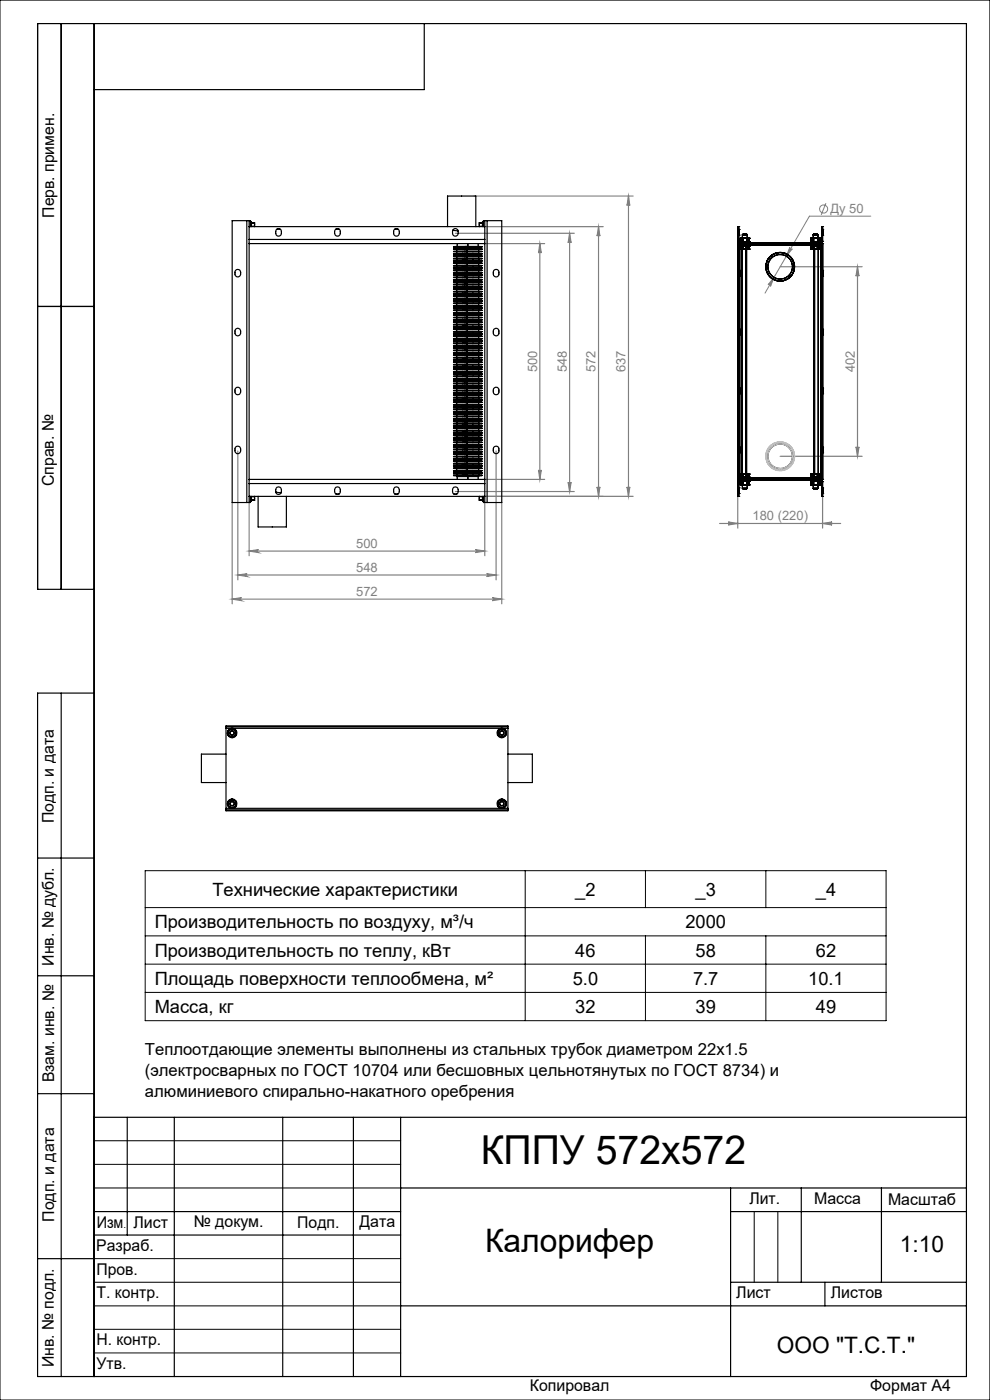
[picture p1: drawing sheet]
<svg xmlns="http://www.w3.org/2000/svg" width="210mm" height="297mm" viewBox="0 0 210 297" stroke-linecap="round" stroke-linejoin="round" font-family="sans-serif">
<defs><g id="words">
<text font-size="8.5" x="102" y="247">КППУ 572х572</text>
<text font-size="6.9" x="102.9" y="265.6">Калорифер</text>
<g font-size="4.8">
<text x="190.9" y="265.6">1:10</text>
<text x="164.8" y="287">ООО &quot;Т.С.Т.&quot;</text>
</g>
<g font-size="3.9">
<text x="45.1" y="190.1">Технические характеристики</text>
<text x="122" y="190">_2</text>
<text x="147.5" y="190">_3</text>
<text x="173.1" y="190">_4</text>
<text x="32.8" y="196.9">Производительность по воздуху, м³/ч</text>
<text x="145.4" y="196.9">2000</text>
<text x="32.8" y="202.9">Производительность по теплу, кВт</text>
<text x="122" y="202.9">46</text>
<text x="147.5" y="202.9">58</text>
<text x="173.1" y="202.9">62</text>
<text x="32.8" y="208.9">Площадь поверхности теплообмена, м²</text>
<text x="121.5" y="208.9">5.0</text>
<text x="147" y="208.9">7.7</text>
<text x="171.4" y="208.9">10.1</text>
<text x="32.8" y="214.9">Масса, кг</text>
<text x="122" y="214.9">32</text>
<text x="147.5" y="214.9">39</text>
<text x="173.1" y="214.9">49</text>
</g>
<g font-size="3.5">
<text x="30.7" y="223.8">Теплоотдающие элементы выполнены из стальных трубок диаметром 22х1.5</text>
<text x="30.7" y="228.3">(электросварных по ГОСТ 10704 или бесшовных цельнотянутых по ГОСТ 8734) и</text>
<text x="30.7" y="232.8">алюминиевого спирально-накатного оребрения</text>
</g>
<g font-size="3.4">
<text x="11.5" y="46.2" transform="rotate(-90 11.5 46.2)">Перв. примен.</text>
<text x="11.4" y="103.2" transform="rotate(-90 11.4 103.2)">Справ. №</text>
<text x="11.4" y="174.7" transform="rotate(-90 11.4 174.7)">Подп. и дата</text>
<text x="11.5" y="204.9" transform="rotate(-90 11.5 204.9)">Инв. № дубл.</text>
<text x="11.5" y="229.6" transform="rotate(-90 11.5 229.6)">Взам. инв. №</text>
<text x="159" y="255.5">Лит.</text>
<text x="172.7" y="255.5">Масса</text>
<text x="188.4" y="255.6">Масштаб</text>
<text x="11.5" y="259.2" transform="rotate(-90 11.5 259.2)">Подп. и дата</text>
<text x="20.5" y="260.4">Изм</text>
<text x="28.3" y="260.4">Лист</text>
<text x="41.1" y="260.4">№ докум.</text>
<text x="63.1" y="260.4">Подп.</text>
<text x="76.2" y="260.4">Дата</text>
<text x="20.4" y="265.4">Разраб.</text>
<text x="20.5" y="275.4">Т. контр.</text>
<text x="20.5" y="270.4">Пров.</text>
<text x="156.2" y="275.4">Лист</text>
<text x="176.2" y="275.4">Листов</text>
<text x="20.5" y="285.4">Н. контр.</text>
<text x="11.4" y="290" transform="rotate(-90 11.4 290)">Инв. № подл.</text>
<text x="20.5" y="290.4">Утв.</text>
<text x="112.4" y="295">Копировал</text>
<text x="184.6" y="295">Формат А4</text>
</g>
<g font-size="2.7" fill="#808080">
<text x="176.1" y="45.2">Ду 50</text>
<text x="113.9" y="79" transform="rotate(-90 113.9 79)">500</text>
<text x="120.2" y="79" transform="rotate(-90 120.2 79)">548</text>
<text x="126.4" y="79" transform="rotate(-90 126.4 79)">572</text>
<text x="132.7" y="79" transform="rotate(-90 132.7 79)">637</text>
<text x="181.3" y="79" transform="rotate(-90 181.3 79)">402</text>
<text x="159.6" y="110.4">180 (220)</text>
<text x="75.6" y="116.3">500</text>
<text x="75.6" y="121.4">548</text>
<text x="75.6" y="126.5">572</text>
</g>
<text font-size="2.1" x="26.2" y="260.4">.</text>
</g></defs>
<g fill="none" stroke="#808080" stroke-width=".21">
<path d="M164.2 58.8l-.8 1.9a.31 .31 0 0 0-.1-.4 .31 .31 0 0 0-.4 .1zM167.5 52.5a.31 .31 0 0 0 .1 .4 .31 .31 0 0 0 .5-.1l-1.3 1.6zM175.2 43.1l-1 2.5M184.7 45.9h-13l-9.4 16.3"/>
<circle cx="174.7" cy="44.3" r=".86"/>
</g>
<g fill="none" stroke="#808080" stroke-width=".25">
<path d="M96.6 49.5h25.2M100.5 41.6h33.8M102.8 51.7h12.7M102.8 48.1h25.2M114.5 51.7l.3 2a.3 .3 0 0 0-.3-.3 .3 .3 0 0 0-.3 .3zM114.5 51.7v50M120.8 49.5v54.8M120.8 49.5l.3 2a.32 .32 0 0 0-.3-.3 .32 .32 0 0 0-.3 .3zM127 48.1v57.2M127 48.1l.2 2a.3 .3 0 0 0-.3-.3 .3 .3 0 0 0-.3 .3zM133.3 41.6l.3 2a.3 .3 0 0 0-.3-.3 .3 .3 0 0 0-.3 .3zM133.3 41.6v63.7"/>
<path d="M165.5 56.6h17.4M181.9 56.6l.3 2a.32 .32 0 0 0-.3-.3 .32 .32 0 0 0-.3 .3zM181.9 56.6v40.2M50.4 95.7v27.3M105.2 95.7v27.3M114.2 99.7a.3 .3 0 0 0 .3 .3 .3 .3 0 0 0 .3-.3l-.3 2zM165.5 96.8h17.4M181.6 94.8a.32 .32 0 0 0 .3 .3 .32 .32 0 0 0 .3-.3l-.3 2zM49.2 106.6v21.5M52.8 116.9l2-.3a.32 .32 0 0 0-.3 .3 .32 .32 0 0 0 .3 .3zM52.8 106.6v11.3M52.8 116.9h50"/>
<path d="M96.6 104.3h25.2M100.8 116.6l2 .3-2 .3a.32 .32 0 0 0 .3-.3 .32 .32 0 0 0-.3-.3zM102.8 106.6v11.3M102.8 101.7h12.7M102.8 105.3h31.5M106.4 106.6v21.5M120.5 102.3a.32 .32 0 0 0 .3 .3 .32 .32 0 0 0 .3-.3l-.3 2zM126.6 103.3a.3 .3 0 0 0 .3 .3 .3 .3 0 0 0 .3-.3l-.2 2zM133 103.3a.3 .3 0 0 0 .3 .3 .3 .3 0 0 0 .3-.3l-.3 2zM152.6 111.1h25.7M154.5 110.7l2 .4-2 .3a.32 .32 0 0 0 .3-.3 .32 .32 0 0 0-.3-.4zM156.5 105.3v6.7"/>
<path d="M174.5 111.1l2-.4a.32 .32 0 0 0-.3 .4 .32 .32 0 0 0 .3 .3zM174.5 105.3v6.7M49.2 127.1l2-.3a.32 .32 0 0 0-.3 .3 .32 .32 0 0 0 .3 .3zM49.2 127.1h57.2M50.4 122h54.8M50.4 122l2-.3a.3 .3 0 0 0-.3 .3 .3 .3 0 0 0 .3 .3zM103.2 121.7l2 .3-2 .3a.3 .3 0 0 0 .3-.3 .3 .3 0 0 0-.3-.3zM104.4 126.8l2 .3-2 .3a.32 .32 0 0 0 .3-.3 .32 .32 0 0 0-.3-.3z"/>
</g>
<g fill="none" stroke="#000" stroke-width=".21">
<path d="M0 0h210v297h-210zM30.8 184.7h157.2v31.8h-157.2zM30.8 198.5h157.2M30.8 192.5h157.2M111.4 184.7v31.8M136.9 184.7v7.8M136.9 198.5v18M162.5 184.7v7.8M162.5 198.5v18M30.8 204.5h157.2M30.8 210.5h157.2M20 242h65"/>
<path d="M20 247h65M20 252h65M160 257v15M165 257v15M20 267h65M20 272h65M20 277h65M20 282h65M20 287h65"/>
</g>
<g fill="none" stroke="#000" stroke-width=".25">
<path d="M13 5v120M20 5v287M90 5v14h-70M8 65h12M20 125h-12v-120h197v287h-197v-145h12M13 147v145M8 182h12M8 207h12M8 232h12M20 237h185M27 237v25M37 237v55"/>
<path d="M60 237v55M75 237v55M85 237v55M20 257h65M85 252h120M155 252v40M155 257h50M170 252v20M187 252v20M8 267h12M20 262h65M85 277h120"/>
<path d="M155 272h50M175 272v5"/>
</g>
<g fill="#808080">
<path d="M164.2 58.8l-1.3 1.6a.31 .31 0 0 1 .4-.1 .31 .31 0 0 1 .1 .4zM167.5 52.5l-.7 1.9 1.3-1.6a.31 .31 0 0 1-.5 .1 .31 .31 0 0 1-.1-.4z"/>
<path d="M154.5 110.7l2 .4-2 .3a.32 .32 0 0 0 .3-.3 .32 .32 0 0 0-.3-.4zM174.5 111.1l2-.4a.32 .32 0 0 0-.3 .4 .32 .32 0 0 0 .3 .3z"/>
<path d="M52.8 116.9l2-.3a.32 .32 0 0 0-.3 .3 .32 .32 0 0 0 .3 .3zM100.8 116.6l2 .3-2 .3a.32 .32 0 0 0 .3-.3 .32 .32 0 0 0-.3-.3zM49.2 127.1l2-.3a.32 .32 0 0 0-.3 .3 .32 .32 0 0 0 .3 .3zM104.4 126.8l2 .3-2 .3a.32 .32 0 0 0 .3-.3 .32 .32 0 0 0-.3-.3z"/>
<path d="M50.4 122l2-.3a.3 .3 0 0 0-.3 .3 .3 .3 0 0 0 .3 .3zM103.2 121.7l2 .3-2 .3a.3 .3 0 0 0 .3-.3 .3 .3 0 0 0-.3-.3z"/>
<path d="M181.9 56.6l.3 2a.32 .32 0 0 0-.3-.3 .32 .32 0 0 0-.3 .3zM181.6 94.8a.32 .32 0 0 0 .3 .3 .32 .32 0 0 0 .3-.3l-.3 2z"/>
<path d="M114.2 99.7a.3 .3 0 0 0 .3 .3 .3 .3 0 0 0 .3-.3l-.3 2zM114.5 51.7l.3 2a.3 .3 0 0 0-.3-.3 .3 .3 0 0 0-.3 .3zM133 103.3a.3 .3 0 0 0 .3 .3 .3 .3 0 0 0 .3-.3l-.3 2zM133.3 41.6l.3 2a.3 .3 0 0 0-.3-.3 .3 .3 0 0 0-.3 .3z"/>
<path d="M127 48.1l.2 2a.3 .3 0 0 0-.3-.3 .3 .3 0 0 0-.3 .3zM126.6 103.3a.3 .3 0 0 0 .3 .3 .3 .3 0 0 0 .3-.3l-.2 2zM120.8 49.5l.3 2a.32 .32 0 0 0-.3-.3 .32 .32 0 0 0-.3 .3zM120.5 102.3a.32 .32 0 0 0 .3 .3 .32 .32 0 0 0 .3-.3l-.3 2z"/>
</g>
<g fill="none" stroke="#000" stroke-width=".25">
<path d="M50.1 57.2a.75 .75 0 0 1 1 .7 .75 .75 0 0 1-1 .8 1.02 1.02 0 0 1 0-1.5zM52.4 46.8h.4M52.4 46.8v59.8M52.4 46.8h-3.2v59.8h3.2M52.8 50.8v51.8M52.8 50.8h50M52.8 46.8v4M52.8 48.1h50M52.8 51.7h50M52.8 46.8h.3v1.3M53.1 47.1h.2v1M53.3 48h.7"/>
<path d="M53.3 47.3h.7M53.3 47.2h.7M54 47.2h.1M54 47.2v.1M54 47.3v.7M54 47.2v.8M58.7 48.7a.59 .59 0 0 1 .6-.2 .59 .59 0 0 1 .4 .6 .69 .69 0 0 1-.1 .8 .69 .69 0 0 1-.8 .1 1.04 1.04 0 0 1-.1-1.3zM58.8 48.6h.6M71.2 48.7a.58 .58 0 0 1 .6-.2 .58 .58 0 0 1 .4 .6 .68 .68 0 0 1-.1 .8 .68 .68 0 0 1-.8 .1 .98 .98 0 0 1-.1-1.3zM71.3 48.6h.6M83.7 48.7a.59 .59 0 0 1 .6-.2 .59 .59 0 0 1 .4 .6 .69 .69 0 0 1-.1 .8 .69 .69 0 0 1-.8 .1 1.04 1.04 0 0 1-.1-1.3zM83.7 48.6h.7"/>
<path d="M94.9 48.1v-6.5h6v6.5M96.1 48.8l1.1 .2M96.2 48.7a.59 .59 0 0 1 .6-.2 .59 .59 0 0 1 .4 .6 .69 .69 0 0 1-.1 .8 .69 .69 0 0 1-.8 .1 1.04 1.04 0 0 1-.1-1.3zM96.2 54.4h2.2M96.2 54.3h2.2M96.2 59.3h2.2M96.2 59.4h1.9M96.2 54.9h2.2M96.2 52.3h2.2M96.2 52.4h1.9M96.2 52.9h2.2M96.2 52.8h2.2"/>
<path d="M96.2 53.4h2.2M96.2 55.4h2.2M96.2 57.4h1.9M96.2 58.9h2.2M96.2 59.9h2.2M96.2 59.8h2.2M96.2 57.8h2.2M96.2 55.3h2.2M96.2 55.9h1.9M96.2 55.8h2.2M96.2 56.4h2.2M96.2 56.3h2.2"/>
<path d="M96.2 56.8h2.2M96.2 57.3h2.2M96.2 57.9h1.9M96.2 58.4h2.2M96.2 58.3h2.2M96.2 53.9h1.9M96.2 53.8h2.2M96.2 54.8h2.2M96.2 52.3v.1M96.2 52.8v.1M96.2 53.3v.1M96.2 53.8v.1"/>
<path d="M96.2 54.3v.1M96.2 54.8v.1M96.2 55.3v.1M96.2 55.8v.1M96.2 56.3v.1M96.2 56.8v.1M96.2 57.3v.1M96.2 57.8v.1M96.2 58.3v.1M96.2 58.8v.1M96.2 59.3v.1M96.2 59.8v.1"/>
<path d="M96.2 54.9h.7M96.2 52.9h.7M96.2 54.4h.7M96.2 55.4h.7M96.2 57.4h.7M96.2 59.4h.7M96.2 59.9h.7M96.2 53.4h.7M96.2 55.3h.7M96.2 55.9h.7M96.2 58.4h.7M96.2 58.3h.7"/>
<path d="M96.2 52.4h.7M96.2 53.9h.7M96.2 58.9h.7M96.2 57.9h.7M96.2 56.4h.7M96.2 56.9h.7M96.9 59.3h2.2M96.9 54.9h2.2M96.9 52.9h2.2M96.9 52.8h2.2M96.9 54.4h2.2M96.9 54.3h2.2"/>
<path d="M96.9 55.4h2.2M96.9 57.4h1.2M96.9 59.4h1.2M96.9 59.9h2.2M96.9 59.8h2.2M96.9 53.4h2.2M96.9 57.8h2.2M96.9 55.3h2.2M96.9 55.9h1.2M96.9 55.8h2.2M96.9 56.8h2.2M96.9 57.3h2.2"/>
<path d="M96.9 58.4h2.2M96.9 58.3h2.2M96.9 52.4h1.2M96.9 53.3h2.2M96.9 53.9h1.2M96.9 54.8h2.2M96.9 58.9h2.2M96.9 57.9h1.2M96.9 56.4h2.2M96.9 56.3h2.2M96.9 56.9h2.2M96.9 58.8h2.2"/>
<path d="M96.9 53.8h2.2M96.9 59.3h-.7M96.9 52.8h-.7M96.9 54.3h-.7M96.9 59.8h-.7M96.9 57.8h-.7M96.9 55.8h-.7M96.9 56.8h-.7M96.9 57.3h-.7M96.9 53.3h-.7M96.9 54.8h-.7M96.9 56.3h-.7"/>
<path d="M96.9 58.8h-.7M96.9 53.8h-.7M96.9 52.4v.4M96.9 52.9v.4M96.9 53.4v.4M96.9 53.9v.4M96.9 54.4v.4M96.9 54.9v.4M96.9 55.4v.4M96.9 55.9v.4M96.9 56.4v.4M96.9 56.9v.4"/>
<path d="M96.9 57.4v.4M96.9 57.9v.4M96.9 58.4v.4M96.9 58.9v.4M96.9 59.4v.4M96.9 59.9v.4M97 51.7v.6M98.1 59.4h.3M98.1 52.4h.3M98.1 57.4h1M98.1 57.4h.3M98.1 59.4h1"/>
<path d="M98.1 55.9h1M98.1 55.9h.3M98.1 57.9h.3M98.1 52.4h1M98.1 53.9h1M98.1 53.9h.3M98.1 57.9h1M98.4 57.4h1.9M98.4 54.9h3.8M98.4 54.8h3.8M98.4 56.9h3.8M98.4 57.3h3.8"/>
<path d="M98.4 57.9h1.9M98.4 52.8h3.8M98.4 55.4h3.8M98.4 58.9h3.8M98.4 52.4h1.9M98.4 52.3h3.8M98.4 52.9h3.8M98.4 53.4h3.8M98.4 53.9h1.9M98.4 53.8h3.8M98.4 54.4h3.8M98.4 54.3h3.8"/>
<path d="M98.4 55.3h3.8M98.4 55.9h1.9M98.4 55.8h3.8M98.4 56.4h3.8M98.4 56.3h3.8M98.4 57.8h3.8M98.4 59.4h1.9M98.4 59.3h3.8M98.4 59.9h3.8M98.4 59.8h3.8M98.4 58.4h3.8M98.4 58.3h3.8"/>
<path d="M98.4 57.4h.7M98.4 55.3h.7M98.4 58.3h.7M98.4 52.3v.1M98.4 52.8v.1M98.4 53.3v.1M98.4 53.8v.1M98.4 54.3v.1M98.4 54.8v.1M98.4 55.3v.1M98.4 55.8v.1M98.4 56.3v.1"/>
<path d="M98.4 56.8v.1M98.4 57.3v.1M98.4 57.8v.1M98.4 58.3v.1M98.4 58.8v.1M98.4 59.3v.1M98.4 59.8v.1M98.4 54.9h.7M98.4 57.9h.7M98.4 56.9h.7M98.4 55.4h.7M98.4 52.4h.7"/>
<path d="M98.4 52.9h.7M98.4 53.4h.7M98.4 53.9h.7M98.4 54.4h.7M98.4 55.9h.7M98.4 56.4h.7M98.4 58.9h.7M98.4 59.4h.7M98.4 59.9h.7M98.4 58.4h.7M99.1 52.3h-2.9M99.1 57.4h1.2"/>
<path d="M99.1 54.9h2.4M99.1 57.3h2.4M99.1 57.9h1.2M99.1 54.8h2.4M99.1 52.8h2.4M99.1 56.9h2.4M99.1 56.8h2.4M99.1 55.4h2.4M99.1 52.4h1.2M99.1 52.3h3.1M99.1 52.9h2.4M99.1 53.4h2.4"/>
<path d="M99.1 53.3h2.4M99.1 53.9h1.2M99.1 53.8h2.4M99.1 54.4h2.4M99.1 54.3h2.4M99.1 55.3h2.4M99.1 55.9h1.2M99.1 55.8h2.4M99.1 56.4h2.4M99.1 56.3h2.4M99.1 57.8h2.4M99.1 58.9h2.4"/>
<path d="M99.1 58.8h2.4M99.1 59.4h1.2M99.1 59.3h2.4M99.1 59.9h2.4M99.1 59.8h2.4M99.1 58.4h2.4M99.1 58.3h2.4M99.1 57.3h-.7M99.1 54.8h-.7M99.1 52.8h-.7M99.1 56.8h-.7M99.1 52.3h-.7"/>
<path d="M99.1 53.3h-.7M99.1 53.8h-.7M99.1 54.3h-.7M99.1 55.8h-.7M99.1 56.3h-.7M99.1 57.8h-.7M99.1 58.8h-.7M99.1 59.3h-.7M99.1 59.8h-.7M99.1 52.4v.4M99.1 52.9v.4M99.1 53.4v.4"/>
<path d="M99.1 53.9v.4M99.1 54.4v.4M99.1 54.9v.4M99.1 55.4v.4M99.1 55.9v.4M99.1 56.4v.4M99.1 56.9v.4M99.1 57.4v.4M99.1 57.9v.4M99.1 58.4v.4M99.1 58.9v.4M99.1 59.4v.4"/>
<path d="M99.1 59.9v.4M99.2 51.7v.6M100.3 57.4h1.2M100.3 57.4h1.9M100.3 57.9h1.2M100.3 57.9h1.9M100.3 52.4h1.2M100.3 52.4h1.9M100.3 53.9h1.2M100.3 53.9h1.9M100.3 55.9h1.2M100.3 55.9h1.9"/>
<path d="M100.3 59.4h1.2M100.3 59.4h1.9M101.4 51.7v.6M101.5 57.4h.7M101.5 55.3h.7M101.5 58.3h.7M101.5 57.3h.7M101.5 54.8h.7M101.5 52.8h.7M101.5 56.8h.7M101.5 53.3h.7M101.5 53.8h.7"/>
<path d="M101.5 54.3h.7M101.5 55.8h.7M101.5 56.3h.7M101.5 57.8h.7M101.5 58.8h.7M101.5 59.3h.7M101.5 59.8h.7M101.5 52.4v.4M101.5 52.9v.4M101.5 53.4v.4M101.5 53.9v.4M101.5 54.4v.4"/>
<path d="M101.5 54.9v.4M101.5 55.4v.4M101.5 55.9v.4M101.5 56.4v.4M101.5 56.9v.4M101.5 57.4v.4M101.5 57.9v.4M101.5 58.4v.4M101.5 58.9v.4M101.5 59.4v.4M101.5 59.9v.4M101.7 48v.1"/>
<path d="M101.7 47.2v.1M101.7 47.3v.7M101.7 48h.6M101.7 47.3h.6M102.2 52.3v.1M102.2 52.8v.1M102.2 53.3v.1M102.2 53.8v.1M102.2 54.3v.1M102.2 54.8v.1M102.2 55.3v.1M102.2 55.8v.1"/>
<path d="M102.2 56.3v.1M102.2 56.8v.1M102.2 57.3v.1M102.2 57.8v.1M102.2 58.3v.1M102.2 58.8v.1M102.2 59.3v.1M102.2 59.8v.1M102.2 54.9h-.7M102.2 57.9h-.7M102.2 56.9h-.7M102.2 55.4h-.7"/>
<path d="M102.2 52.4h-.7M102.2 52.9h-.7M102.2 53.4h-.7M102.2 53.9h-.7M102.2 54.4h-.7M102.2 55.9h-.7M102.2 56.4h-.7M102.2 58.9h-.7M102.2 59.4h-.7M102.2 59.9h-.7M102.2 58.4h-.7M102.3 47.2h-.6v.9"/>
<path d="M102.6 47.1h-.3v1M102.8 50.8v51.8M102.8 46.8h.5M102.8 46.8v4M102.8 46.8h-.2v1.3M103.3 46.8h3.1v59.8h-3.1M103.3 46.8v59.8M104.7 57.4a.62 .62 0 0 1 .7-.2 .62 .62 0 0 1 .4 .5 .68 .68 0 0 1-.1 .8 .68 .68 0 0 1-.7 .2l-.4-.6zM156.5 48.7h.1M156.5 49.9h.1M156.5 48.1h.1M156.5 51.2h.1"/>
<path d="M156.5 58.6h.1M156.5 57.4h.1M156.5 51.7h.1M156.5 48.7v1.2M156.5 51.2l.1 .3 .4 .2M156.5 57.4v1.2M156.5 51.7h.9M156.5 57.4h.4M156.5 48.1h.2M156.5 51.7h.4M156.5 48.7h.2M156.5 49.9h.2"/>
<path d="M156.5 51.2h.2M156.5 48.1v3.1M156.5 51.7v50M156.5 58.6h.4M156.7 48.7h.1M156.7 49.9h.1M156.7 48.1h.1M156.7 51.2h.1M156.7 48.7v1.2M156.7 51.2l.3 .3M156.7 48.1v3.1M156.9 58.6h.1"/>
<path d="M156.9 57.4h.1M156.9 51.7h.1M156.9 57.4v1.2M156.9 51.7h.5M156.9 51.7v50M157 51.7h.1M157 52h.1M157 51.7h17M157 52h17M157 51.5h.1M157 52.2h2zM157 52h2z"/>
<path d="M157 51.5h2zM157 51.3h2zM157 51.3v.9M157 51.5h17M157.1 52.2h.1M157.1 52.8h.3M157.1 52.8h.1M157.1 50.5h.4M157.1 51.3h.4M157.1 50.5h.1M157.1 51.3h.1M157.1 50.5v.8"/>
<path d="M157.1 52.2v.6M157.1 52.8l.1 .1M157.1 52.2h.3M157.2 52.9h1.6zM157.2 51.3h1.6zM157.2 50.5h1.6zM157.2 50.5h-.1M157.4 51.7h.1M157.4 52h.1M157.4 51.5h.1M157.4 51.7h1.2M157.4 52h1.2"/>
<path d="M157.4 51.5h1.2M157.4 51.5v50.4M157.4 52.2h.2M157.4 52.8h.2M157.4 52.2h1.1zM157.4 52h1.1zM157.4 51.5h1.1zM157.4 51.3h1.1zM157.4 51.3v.2M157.4 52v.8M157.5 52.2h1zM157.5 49.8h1z"/>
<path d="M157.5 50.5h1zM157.5 51.3h1zM157.5 50.5h.1M157.5 51.3h.1M157.5 49.8v2.4M157.6 51.7v.3M157.6 52.8h.8M157.6 49.7h.8zM157.6 51.3h.8M157.6 50.5h.8M157.6 49.7l-.1 .1M157.6 50.5v.8"/>
<path d="M157.6 52.2v.6M157.6 52.2h.8M158.2 52.6v48.1M158.2 52.6h.2M158.4 52.6v48.1M158.4 52.2h.1M158.4 52.8h.1M158.4 49.7l.1 2.5M158.4 52.2v.6M158.4 50.5h.1M158.4 51.3h.1M158.4 50.5v.8"/>
<path d="M158.5 50.5h.4M158.5 51.3h.4M158.5 52.8h.4M158.5 51.3v.2M158.5 52v.8M158.5 52.2h.4M158.6 51.7h.1M158.6 52h.1M158.6 51.5h.1M158.6 51.5v.5M158.7 52l-.5 .6M158.7 52h13.6"/>
<path d="M158.7 52h.2M158.8 50.5h.1M158.9 52h13.2M158.9 52l-.5 .6M158.9 52.2h.1M158.9 52.8h.1M158.9 50.5h.1M158.9 51.3h.1M158.9 50.5v.8M158.9 52.2v.6M158.9 52.8l-.1 .1M158.9 51.3h-.1"/>
<path d="M159 51.3v.2M159 52v.2M172 51.5h2zM172 51.3h2zM172 52.2h2zM172 52h2zM172 51.3v.2M172 52v.2M172 52.2h.1M172 52.2h.6M172 52.8h.4M172 52.8h.1"/>
<path d="M172 50.5h.5M172 50.5h.1M172 51.3h.5M172 51.3h.1M172 50.5v.8M172 52.2v.6M172 52.8l.2 .1M172 51.3h.2M172.1 52l.5 .6h.2M172.1 52h.2M172.2 52.9h1.6zM172.2 51.3h1.6z"/>
<path d="M172.2 50.5h1.6zM172.2 50.5h-.2M172.3 52l.5 .6M172.4 51.7h.1M172.4 52h.1M172.4 51.5h.1M172.4 51.7h1.2M172.4 52h1.2M172.4 51.5h1.2M172.4 51.5v.5M172.4 52.8h1M172.4 51.5h1.1z"/>
<path d="M172.4 51.3h1.1zM172.4 52.2h1.1zM172.4 52h1.1zM172.4 52v.8M172.5 50.5h.1M172.5 51.3h.1M172.5 50.5l-.1 1M172.5 52.2h1zM172.5 49.8h1zM172.5 50.5h1zM172.5 51.3h1zM172.5 49.8v2.4"/>
<path d="M172.6 49.7h.8zM172.6 50.5h.8M172.6 51.3h.8M172.6 49.7l-.1 .1M172.6 50.5v.8M172.6 52.2h.8M172.6 52.2v49M172.8 52.6v48.1M173.4 52.2h.1M173.4 52.8h.1M173.4 49.7l.1 3.1M173.4 52.2v.6"/>
<path d="M173.4 50.5h.1M173.4 51.3h.1M173.4 50.5v.8M173.4 51.7v.3M173.5 52.8h.4M173.5 51.3h.5M173.5 50.5h.5M173.5 52.2h.4M173.6 51.7h.1M173.6 52h.1M173.6 51.5h.1M173.6 51.7h.5"/>
<path d="M173.6 51.7h.9M173.6 51.5v50.4M173.8 50.5h.2M173.9 52.2h.1M173.9 52.8h.1M173.9 52.2v.6M173.9 52.8l-.1 .1M174 51.3h.1M174 50.5h.1M174 50.5v.8M174 51.3h-.2M174 51.7h.1"/>
<path d="M174 51.5h.1M174 51.3v.4M174 52v.2M174 52h.1M174 51.7v.3M174.1 57.4h.1M174.1 58.6h.1M174.1 51.7h.1M174.1 57.4v1.2M174.1 57.4h.4M174.1 51.7h.4M174.1 58.6h.4"/>
<path d="M174.1 51.7v50M174.3 49.9h.1M174.3 48.7h.1M174.3 48.1h.1M174.3 51.2h.1M174.3 48.7v1.2M174.3 51.2l-.3 .3M174.3 48.1h.2M174.3 48.7h.2M174.3 49.9h.2M174.3 48.1v3.1M174.3 51.2h.2"/>
<path d="M174.5 48.7h.1M174.5 49.9h.1M174.5 48.1h.1M174.5 51.2h.1M174.5 57.4h.1M174.5 58.6h.1M174.5 51.7h.1M174.5 48.7v1.2M174.5 51.2l-.1 .3-.4 .2M174.5 57.4v1.2M174.5 48.1v3.1M174.5 51.7v50"/>
<path d="M50 69.8a.61 .61 0 0 1 .7-.1 .61 .61 0 0 1 .3 .5v.5a.6 .6 0 0 1-.6 .6 .6 .6 0 0 1-.6-.6v-.6zM96.2 64.3h2.2M96.2 64.4h2.2M96.2 64.9h2.2M96.2 60.4h1.9M96.2 60.3h2.2M96.2 60.9h2.2M96.2 60.8h2.2M96.2 76.9h2.2M96.2 79.9h2.2M96.2 66.8h2.2M96.2 79.3h2.2"/>
<path d="M96.2 67.4h1.9M96.2 79.4h1.9M96.2 66.9h2.2M96.2 77.4h1.9M96.2 71.4h1.9M96.2 71.3h2.2M96.2 71.9h1.9M96.2 61.4h2.2M96.2 61.9h1.9M96.2 61.8h2.2M96.2 62.4h2.2M96.2 62.3h2.2"/>
<path d="M96.2 62.9h2.2M96.2 77.3h2.2M96.2 63.4h2.2M96.2 63.3h2.2M96.2 63.9h1.9M96.2 63.8h2.2M96.2 68.4h2.2M96.2 68.3h2.2M96.2 68.9h1.9M96.2 68.8h2.2M96.2 69.9h1.9M96.2 70.9h2.2"/>
<path d="M96.2 71.8h2.2M96.2 72.4h2.2M96.2 72.3h2.2M96.2 69.3h2.2M96.2 73.4h1.9M96.2 73.3h2.2M96.2 73.9h2.2M96.2 73.8h2.2M96.2 74.4h2.2M96.2 74.9h2.2M96.2 74.8h2.2M96.2 75.9h2.2"/>
<path d="M96.2 75.8h2.2M96.2 76.4h2.2M96.2 69.4h2.2M96.2 77.9h1.9M96.2 77.8h2.2M96.2 78.4h2.2M96.2 78.3h2.2M96.2 78.9h2.2M96.2 65.4h1.9M96.2 65.3h2.2M96.2 66.4h2.2M96.2 66.3h2.2"/>
<path d="M96.2 67.3h2.2M96.2 75.4h1.9M96.2 75.3h2.2M96.2 69.8h2.2M96.2 70.4h2.2M96.2 70.3h2.2M96.2 72.9h2.2M96.2 72.8h2.2M96.2 67.9h2.2M96.2 67.8h2.2M96.2 65.9h2.2M96.2 65.8h2.2"/>
<path d="M96.2 79.8h2.2M96.2 60.3v.1M96.2 60.8v.1M96.2 61.3v.1M96.2 61.8v.1M96.2 62.3v.1M96.2 62.8v.1M96.2 63.3v.1M96.2 63.8v.1M96.2 64.3v.1M96.2 64.8v.1M96.2 65.3v.1"/>
<path d="M96.2 65.8v.1M96.2 66.3v.1M96.2 66.8v.1M96.2 67.3v.1M96.2 67.8v.1M96.2 68.3v.1M96.2 68.8v.1M96.2 69.3v.1M96.2 69.8v.1M96.2 70.3v.1M96.2 70.8v.1M96.2 71.3v.1"/>
<path d="M96.2 71.8v.1M96.2 72.3v.1M96.2 72.8v.1M96.2 73.3v.1M96.2 73.8v.1M96.2 74.3v.1M96.2 74.8v.1M96.2 75.3v.1M96.2 75.8v.1M96.2 76.3v.1M96.2 76.8v.1M96.2 77.3v.1"/>
<path d="M96.2 77.8v.1M96.2 78.3v.1M96.2 78.8v.1M96.2 79.3v.1M96.2 79.8v.1M96.2 64.9h.7M96.2 60.9h.7M96.2 79.9h.7M96.2 67.4h.7M96.2 66.9h.7M96.2 77.4h.7M96.2 71.9h.7"/>
<path d="M96.2 60.4h.7M96.2 61.9h.7M96.2 62.4h.7M96.2 76.9h.7M96.2 62.9h.7M96.2 63.9h.7M96.2 68.4h.7M96.2 68.9h.7M96.2 69.9h.7M96.2 70.9h.7M96.2 72.4h.7M96.2 73.4h.7"/>
<path d="M96.2 73.9h.7M96.2 74.4h.7M96.2 74.9h.7M96.2 61.4h.7M96.2 76.4h.7M96.2 63.4h.7M96.2 77.9h.7M96.2 64.4h.7M96.2 78.4h.7M96.2 79.4h.7M96.2 65.4h.7M96.2 66.4h.7"/>
<path d="M96.2 69.4h.7M96.2 69.8h.7M96.2 70.4h.7M96.2 71.4h.7M96.2 72.9h.7M96.2 72.8h.7M96.2 67.9h.7M96.2 78.9h.7M96.2 65.9h.7M96.2 75.9h.7M96.2 75.4h.7M96.9 64.3h2.2"/>
<path d="M96.9 64.9h2.2M96.9 60.9h2.2M96.9 60.8h2.2M96.9 79.9h2.2M96.9 66.8h2.2M96.9 79.3h2.2M96.9 67.4h1.2M96.9 66.9h2.2M96.9 77.4h1.2M96.9 71.9h1.2M96.9 76.8h2.2M96.9 60.4h1.2"/>
<path d="M96.9 60.3h2.2M96.9 64.8h2.2M96.9 61.9h1.2M96.9 62.4h2.2M96.9 62.3h2.2M96.9 76.9h2.2M96.9 62.9h2.2M96.9 62.8h2.2M96.9 77.3h2.2M96.9 63.9h1.2M96.9 63.8h2.2M96.9 68.4h2.2"/>
<path d="M96.9 68.3h2.2M96.9 68.9h1.2M96.9 68.8h2.2M96.9 69.9h1.2M96.9 70.9h2.2M96.9 70.8h2.2M96.9 72.4h2.2M96.9 72.3h2.2M96.9 69.3h2.2M96.9 73.4h1.2M96.9 73.3h2.2M96.9 73.9h2.2"/>
<path d="M96.9 73.8h2.2M96.9 74.4h2.2M96.9 74.3h2.2M96.9 74.9h2.2M96.9 74.8h2.2M96.9 61.4h2.2M96.9 61.3h2.2M96.9 61.8h2.2M96.9 76.4h2.2M96.9 76.3h2.2M96.9 63.4h2.2M96.9 63.3h2.2"/>
<path d="M96.9 77.9h1.2M96.9 64.4h2.2M96.9 78.4h2.2M96.9 78.3h2.2M96.9 79.4h1.2M96.9 65.4h1.2M96.9 65.3h2.2M96.9 66.4h2.2M96.9 66.3h2.2M96.9 67.3h2.2M96.9 69.4h2.2M96.9 69.8h2.2"/>
<path d="M96.9 70.4h2.2M96.9 70.3h2.2M96.9 71.4h1.2M96.9 71.3h2.2M96.9 71.8h2.2M96.9 72.9h2.2M96.9 72.8h2.2M96.9 67.9h2.2M96.9 67.8h2.2M96.9 75.3h2.2M96.9 77.8h2.2M96.9 78.9h2.2"/>
<path d="M96.9 78.8h2.2M96.9 65.9h2.2M96.9 65.8h2.2M96.9 75.9h2.2M96.9 75.8h2.2M96.9 79.8h2.2M96.9 75.4h1.2M96.9 64.3h-.7M96.9 60.8h-.7M96.9 66.8h-.7M96.9 79.3h-.7M96.9 76.8h-.7"/>
<path d="M96.9 60.3h-.7M96.9 64.8h-.7M96.9 62.3h-.7M96.9 62.8h-.7M96.9 77.3h-.7M96.9 63.8h-.7M96.9 68.3h-.7M96.9 68.8h-.7M96.9 70.8h-.7M96.9 72.3h-.7M96.9 69.3h-.7M96.9 73.3h-.7"/>
<path d="M96.9 73.8h-.7M96.9 74.3h-.7M96.9 74.8h-.7M96.9 61.3h-.7M96.9 61.8h-.7M96.9 76.3h-.7M96.9 63.3h-.7M96.9 78.3h-.7M96.9 65.3h-.7M96.9 66.3h-.7M96.9 67.3h-.7M96.9 70.3h-.7"/>
<path d="M96.9 71.3h-.7M96.9 71.8h-.7M96.9 67.8h-.7M96.9 75.3h-.7M96.9 77.8h-.7M96.9 78.8h-.7M96.9 65.8h-.7M96.9 75.8h-.7M96.9 79.8h-.7M96.9 60.4v.4M96.9 60.9v.4M96.9 61.4v.4"/>
<path d="M96.9 61.9v.4M96.9 62.4v.4M96.9 62.9v.4M96.9 63.4v.4M96.9 63.9v.4M96.9 64.4v.4M96.9 64.9v.4M96.9 65.4v.4M96.9 65.9v.4M96.9 66.4v.4M96.9 66.9v.4M96.9 67.4v.4"/>
<path d="M96.9 67.9v.4M96.9 68.4v.4M96.9 68.9v.4M96.9 69.4v.4M96.9 69.9v.4M96.9 70.4v.4M96.9 70.9v.4M96.9 71.4v.4M96.9 71.9v.4M96.9 72.4v.4M96.9 72.9v.4M96.9 73.4v.4"/>
<path d="M96.9 73.9v.4M96.9 74.4v.4M96.9 74.9v.4M96.9 75.4v.4M96.9 75.9v.4M96.9 76.4v.4M96.9 76.9v.4M96.9 77.4v.4M96.9 77.9v.4M96.9 78.4v.4M96.9 78.9v.4M96.9 79.4v.4"/>
<path d="M96.9 79.9v.4M98.1 60.4h.3M98.1 67.4h1M98.1 67.4h.3M98.1 79.4h.3M98.1 77.4h1M98.1 77.4h.3M98.1 71.4h.3M98.1 71.9h1M98.1 71.9h.3M98.1 60.4h1M98.1 61.9h1"/>
<path d="M98.1 61.9h.3M98.1 63.9h1M98.1 63.9h.3M98.1 68.9h1M98.1 68.9h.3M98.1 69.9h1M98.1 69.9h.3M98.1 73.4h1M98.1 73.4h.3M98.1 77.9h1M98.1 77.9h.3M98.1 79.4h1"/>
<path d="M98.1 65.4h1M98.1 65.4h.3M98.1 75.4h.3M98.1 71.4h1M98.1 75.4h1M98.4 69.9h1.9M98.4 69.8h3.8M98.4 79.4h1.9M98.4 70.4h3.8M98.4 67.4h1.9M98.4 73.4h1.9M98.4 78.9h3.8"/>
<path d="M98.4 72.4h3.8M98.4 79.3h3.8M98.4 67.3h3.8M98.4 66.9h3.8M98.4 66.8h3.8M98.4 67.9h3.8M98.4 71.3h3.8M98.4 79.9h3.8M98.4 79.8h3.8M98.4 67.8h3.8M98.4 68.4h3.8M98.4 72.9h3.8"/>
<path d="M98.4 72.8h3.8M98.4 73.3h3.8M98.4 73.8h3.8M98.4 61.9h1.9M98.4 61.8h3.8M98.4 77.8h3.8M98.4 77.9h1.9M98.4 78.4h3.8M98.4 78.3h3.8M98.4 64.8h3.8M98.4 65.4h1.9M98.4 68.9h1.9"/>
<path d="M98.4 68.8h3.8M98.4 69.4h3.8M98.4 70.8h3.8M98.4 71.4h1.9M98.4 64.4h3.8M98.4 60.3h3.8M98.4 60.4h1.9M98.4 61.4h3.8M98.4 62.4h3.8M98.4 62.3h3.8M98.4 62.9h3.8M98.4 63.4h3.8"/>
<path d="M98.4 63.3h3.8M98.4 63.9h1.9M98.4 63.8h3.8M98.4 64.3h3.8M98.4 71.9h1.9M98.4 71.8h3.8M98.4 72.3h3.8M98.4 65.9h3.8M98.4 65.8h3.8M98.4 66.4h3.8M98.4 66.3h3.8M98.4 68.3h3.8"/>
<path d="M98.4 75.9h3.8M98.4 75.8h3.8M98.4 76.3h3.8M98.4 69.3h3.8M98.4 76.8h3.8M98.4 70.3h3.8M98.4 74.3h3.8M98.4 60.9h3.8M98.4 60.8h3.8M98.4 75.4h1.9M98.4 73.9h3.8M98.4 65.3h3.8"/>
<path d="M98.4 74.8h3.8M98.4 75.3h3.8M98.4 77.4h1.9M98.4 77.3h3.8M98.4 74.9h3.8M98.4 71.9h.7M98.4 60.4h.7M98.4 68.9h.7M98.4 69.8h.7M98.4 72.8h.7M98.4 60.3v.1M98.4 60.8v.1"/>
<path d="M98.4 61.3v.1M98.4 61.8v.1M98.4 62.3v.1M98.4 62.8v.1M98.4 63.3v.1M98.4 63.8v.1M98.4 64.3v.1M98.4 64.8v.1M98.4 65.3v.1M98.4 65.8v.1M98.4 66.3v.1M98.4 66.8v.1"/>
<path d="M98.4 67.3v.1M98.4 67.8v.1M98.4 68.3v.1M98.4 68.8v.1M98.4 69.3v.1M98.4 69.8v.1M98.4 70.3v.1M98.4 70.8v.1M98.4 71.3v.1M98.4 71.8v.1M98.4 72.3v.1M98.4 72.8v.1"/>
<path d="M98.4 73.3v.1M98.4 73.8v.1M98.4 74.3v.1M98.4 74.8v.1M98.4 75.3v.1M98.4 75.8v.1M98.4 76.3v.1M98.4 76.8v.1M98.4 77.3v.1M98.4 77.8v.1M98.4 78.3v.1M98.4 78.8v.1"/>
<path d="M98.4 79.3v.1M98.4 79.8v.1M98.4 79.4h.7M98.4 70.4h.7M98.4 67.4h.7M98.4 73.4h.7M98.4 69.9h.7M98.4 72.4h.7M98.4 67.9h.7M98.4 68.4h.7M98.4 78.9h.7M98.4 65.4h.7"/>
<path d="M98.4 79.9h.7M98.4 69.4h.7M98.4 71.4h.7M98.4 64.4h.7M98.4 61.4h.7M98.4 62.4h.7M98.4 62.9h.7M98.4 63.9h.7M98.4 78.4h.7M98.4 64.9h.7M98.4 65.9h.7M98.4 66.4h.7"/>
<path d="M98.4 66.9h.7M98.4 75.9h.7M98.4 70.9h.7M98.4 77.9h.7M98.4 60.9h.7M98.4 75.4h.7M98.4 61.9h.7M98.4 72.9h.7M98.4 73.9h.7M98.4 74.4h.7M98.4 76.9h.7M98.4 63.4h.7"/>
<path d="M98.4 76.4h.7M98.4 74.9h.7M98.4 77.4h.7M99.1 79.4h1.2M99.1 70.4h2.4M99.1 67.4h1.2M99.1 73.4h1.2M99.1 69.9h1.2M99.1 69.8h2.4M99.1 72.4h2.4M99.1 79.3h2.4M99.1 67.3h2.4"/>
<path d="M99.1 67.9h2.4M99.1 71.3h2.4M99.1 67.8h2.4M99.1 68.4h2.4M99.1 73.3h2.4M99.1 73.8h2.4M99.1 77.8h2.4M99.1 78.9h2.4M99.1 78.8h2.4M99.1 64.8h2.4M99.1 65.4h1.2M99.1 79.9h2.4"/>
<path d="M99.1 79.8h2.4M99.1 68.9h1.2M99.1 68.8h2.4M99.1 69.4h2.4M99.1 70.8h2.4M99.1 71.4h1.2M99.1 64.4h2.4M99.1 72.8h2.4M99.1 60.3h2.4M99.1 61.4h2.4M99.1 61.3h2.4M99.1 62.4h2.4"/>
<path d="M99.1 62.3h2.4M99.1 62.9h2.4M99.1 63.9h1.2M99.1 63.8h2.4M99.1 78.4h2.4M99.1 64.3h2.4M99.1 64.9h2.4M99.1 71.8h2.4M99.1 72.3h2.4M99.1 65.9h2.4M99.1 66.4h2.4M99.1 66.3h2.4"/>
<path d="M99.1 66.9h2.4M99.1 66.8h2.4M99.1 68.3h2.4M99.1 61.8h2.4M99.1 75.9h2.4M99.1 75.8h2.4M99.1 76.3h2.4M99.1 69.3h2.4M99.1 76.8h2.4M99.1 62.8h2.4M99.1 70.3h2.4M99.1 70.9h2.4"/>
<path d="M99.1 77.9h1.2M99.1 74.3h2.4M99.1 60.9h2.4M99.1 60.8h2.4M99.1 78.3h2.4M99.1 75.4h1.2M99.1 71.9h1.2M99.1 61.9h1.2M99.1 72.9h2.4M99.1 65.8h2.4M99.1 73.9h2.4M99.1 60.4h1.2"/>
<path d="M99.1 74.4h2.4M99.1 65.3h2.4M99.1 76.9h2.4M99.1 74.8h2.4M99.1 75.3h2.4M99.1 63.4h2.4M99.1 76.4h2.4M99.1 74.9h2.4M99.1 77.3h2.4M99.1 63.3h2.4M99.1 77.4h1.2M99.1 79.3h-.7"/>
<path d="M99.1 67.3h-.7M99.1 71.3h-.7M99.1 67.8h-.7M99.1 73.3h-.7M99.1 73.8h-.7M99.1 77.8h-.7M99.1 78.8h-.7M99.1 64.8h-.7M99.1 79.8h-.7M99.1 68.8h-.7M99.1 70.8h-.7M99.1 60.3h-.7"/>
<path d="M99.1 61.3h-.7M99.1 62.3h-.7M99.1 63.8h-.7M99.1 64.3h-.7M99.1 71.8h-.7M99.1 72.3h-.7M99.1 66.3h-.7M99.1 66.8h-.7M99.1 68.3h-.7M99.1 61.8h-.7M99.1 75.8h-.7M99.1 76.3h-.7"/>
<path d="M99.1 69.3h-.7M99.1 76.8h-.7M99.1 62.8h-.7M99.1 70.3h-.7M99.1 74.3h-.7M99.1 60.8h-.7M99.1 78.3h-.7M99.1 65.8h-.7M99.1 65.3h-.7M99.1 74.8h-.7M99.1 75.3h-.7M99.1 77.3h-.7"/>
<path d="M99.1 63.3h-.7M99.1 60.4v.4M99.1 60.9v.4M99.1 61.4v.4M99.1 61.9v.4M99.1 62.4v.4M99.1 62.9v.4M99.1 63.4v.4M99.1 63.9v.4M99.1 64.4v.4M99.1 64.9v.4M99.1 65.4v.4"/>
<path d="M99.1 65.9v.4M99.1 66.4v.4M99.1 66.9v.4M99.1 67.4v.4M99.1 67.9v.4M99.1 68.4v.4M99.1 68.9v.4M99.1 69.4v.4M99.1 69.9v.4M99.1 70.4v.4M99.1 70.9v.4M99.1 71.4v.4"/>
<path d="M99.1 71.9v.4M99.1 72.4v.4M99.1 72.9v.4M99.1 73.4v.4M99.1 73.9v.4M99.1 74.4v.4M99.1 74.9v.4M99.1 75.4v.4M99.1 75.9v.4M99.1 76.4v.4M99.1 76.9v.4M99.1 77.4v.4"/>
<path d="M99.1 77.9v.4M99.1 78.4v.4M99.1 78.9v.4M99.1 79.4v.4M99.1 79.9v.4M100.3 69.9h1.9M100.3 79.4h1.2M100.3 79.4h1.9M100.3 67.4h1.2M100.3 67.4h1.9M100.3 73.4h1.2M100.3 73.4h1.9"/>
<path d="M100.3 69.9h1.2M100.3 61.9h1.9M100.3 77.9h1.9M100.3 65.4h1.2M100.3 65.4h1.9M100.3 68.9h1.2M100.3 68.9h1.9M100.3 71.4h1.2M100.3 71.4h1.9M100.3 60.4h1.9M100.3 63.9h1.2M100.3 63.9h1.9"/>
<path d="M100.3 71.9h1.9M100.3 77.9h1.2M100.3 75.4h1.2M100.3 75.4h1.9M100.3 71.9h1.2M100.3 61.9h1.2M100.3 60.4h1.2M100.3 77.4h1.9M100.3 77.4h1.2M101.5 71.9h.7M101.5 60.4h.7M101.5 68.9h.7"/>
<path d="M101.5 69.8h.7M101.5 72.8h.7M101.5 79.3h.7M101.5 67.3h.7M101.5 71.3h.7M101.5 67.8h.7M101.5 73.3h.7M101.5 73.8h.7M101.5 77.8h.7M101.5 78.8h.7M101.5 64.8h.7M101.5 79.8h.7"/>
<path d="M101.5 68.8h.7M101.5 70.8h.7M101.5 60.3h.7M101.5 61.3h.7M101.5 62.3h.7M101.5 63.8h.7M101.5 64.3h.7M101.5 71.8h.7M101.5 72.3h.7M101.5 66.3h.7M101.5 66.8h.7M101.5 68.3h.7"/>
<path d="M101.5 61.8h.7M101.5 75.8h.7M101.5 76.3h.7M101.5 69.3h.7M101.5 76.8h.7M101.5 62.8h.7M101.5 70.3h.7M101.5 74.3h.7M101.5 60.8h.7M101.5 78.3h.7M101.5 65.8h.7M101.5 65.3h.7"/>
<path d="M101.5 74.8h.7M101.5 75.3h.7M101.5 77.3h.7M101.5 63.3h.7M101.5 60.4v.4M101.5 60.9v.4M101.5 61.4v.4M101.5 61.9v.4M101.5 62.4v.4M101.5 62.9v.4M101.5 63.4v.4M101.5 63.9v.4"/>
<path d="M101.5 64.4v.4M101.5 64.9v.4M101.5 65.4v.4M101.5 65.9v.4M101.5 66.4v.4M101.5 66.9v.4M101.5 67.4v.4M101.5 67.9v.4M101.5 68.4v.4M101.5 68.9v.4M101.5 69.4v.4M101.5 69.9v.4"/>
<path d="M101.5 70.4v.4M101.5 70.9v.4M101.5 71.4v.4M101.5 71.9v.4M101.5 72.4v.4M101.5 72.9v.4M101.5 73.4v.4M101.5 73.9v.4M101.5 74.4v.4M101.5 74.9v.4M101.5 75.4v.4M101.5 75.9v.4"/>
<path d="M101.5 76.4v.4M101.5 76.9v.4M101.5 77.4v.4M101.5 77.9v.4M101.5 78.4v.4M101.5 78.9v.4M101.5 79.4v.4M101.5 79.9v.4M102.2 60.3v.1M102.2 60.8v.1M102.2 61.3v.1M102.2 61.8v.1"/>
<path d="M102.2 62.3v.1M102.2 62.8v.1M102.2 63.3v.1M102.2 63.8v.1M102.2 64.3v.1M102.2 64.8v.1M102.2 65.3v.1M102.2 65.8v.1M102.2 66.3v.1M102.2 66.8v.1M102.2 67.3v.1M102.2 67.8v.1"/>
<path d="M102.2 68.3v.1M102.2 68.8v.1M102.2 69.3v.1M102.2 69.8v.1M102.2 70.3v.1M102.2 70.8v.1M102.2 71.3v.1M102.2 71.8v.1M102.2 72.3v.1M102.2 72.8v.1M102.2 73.3v.1M102.2 73.8v.1"/>
<path d="M102.2 74.3v.1M102.2 74.8v.1M102.2 75.3v.1M102.2 75.8v.1M102.2 76.3v.1M102.2 76.8v.1M102.2 77.3v.1M102.2 77.8v.1M102.2 78.3v.1M102.2 78.8v.1M102.2 79.3v.1M102.2 79.8v.1"/>
<path d="M102.2 79.4h-.7M102.2 70.4h-.7M102.2 67.4h-.7M102.2 73.4h-.7M102.2 69.9h-.7M102.2 72.4h-.7M102.2 67.9h-.7M102.2 68.4h-.7M102.2 78.9h-.7M102.2 65.4h-.7M102.2 79.9h-.7M102.2 69.4h-.7"/>
<path d="M102.2 71.4h-.7M102.2 64.4h-.7M102.2 61.4h-.7M102.2 62.4h-.7M102.2 62.9h-.7M102.2 63.9h-.7M102.2 78.4h-.7M102.2 64.9h-.7M102.2 65.9h-.7M102.2 66.4h-.7M102.2 66.9h-.7M102.2 75.9h-.7"/>
<path d="M102.2 70.9h-.7M102.2 77.9h-.7M102.2 60.9h-.7M102.2 75.4h-.7M102.2 61.9h-.7M102.2 72.9h-.7M102.2 73.9h-.7M102.2 74.4h-.7M102.2 76.9h-.7M102.2 63.4h-.7M102.2 76.4h-.7M102.2 74.9h-.7"/>
<path d="M102.2 77.4h-.7M104.8 69.8a.6 .6 0 0 1 .7-.1 .6 .6 0 0 1 .3 .5v.5a.6 .6 0 0 1-.6 .6 .6 .6 0 0 1-.6-.6zM156.5 71h.1M156.5 69.8h.1M156.5 69.8v1.2M156.5 71h.4M156.5 69.8h.4M156.9 71h.1M156.9 69.8h.1M156.9 69.8v1.2M174.1 69.8h.1M174.1 71h.1"/>
<path d="M174.1 69.8v1.2M174.1 71h.4M174.1 69.8h.4M174.5 69.8h.1M174.5 71h.1M174.5 69.8v1.2M50.1 94.7a.75 .75 0 0 1 1 .7 .75 .75 0 0 1-1 .8 1.02 1.02 0 0 1 0-1.5zM50.1 82.2a.75 .75 0 0 1 1 .8 .75 .75 0 0 1-1 .7 1.02 1.02 0 0 1 0-1.5zM96.2 96.8h2.2M96.2 91.9h2.2M96.2 82.9h1.9M96.2 97.4h2.2"/>
<path d="M96.2 98.9h1.9M96.2 98.8h2.2M96.2 99.4h2.2M96.2 97.9h1.9M96.2 97.8h2.2M96.2 96.9h1.9M96.2 97.3h2.2M96.2 96.4h2.2M96.2 94.9h1.9M96.2 94.8h2.2M96.2 88.4h2.2M96.2 88.9h1.9"/>
<path d="M96.2 88.8h2.2M96.2 92.4h2.2M96.2 92.3h2.2M96.2 92.9h1.9M96.2 92.8h2.2M96.2 93.4h1.9M96.2 93.3h2.2M96.2 93.9h2.2M96.2 93.8h2.2M96.2 94.3h2.2M96.2 80.8h2.2M96.2 95.4h1.9"/>
<path d="M96.2 95.3h2.2M96.2 81.9h2.2M96.2 95.9h2.2M96.2 95.8h2.2M96.2 90.4h2.2M96.2 98.4h2.2M96.2 98.3h2.2M96.2 99.3h2.2M96.2 99.9h2.2M96.2 89.4h1.9M96.2 89.3h2.2M96.2 89.9h2.2"/>
<path d="M96.2 90.9h1.9M96.2 90.8h2.2M96.2 81.4h1.9M96.2 81.3h2.2M96.2 81.8h2.2M96.2 82.4h2.2M96.2 82.8h2.2M96.2 83.4h1.9M96.2 83.3h2.2M96.2 83.8h2.2M96.2 84.9h2.2M96.2 85.8h2.2"/>
<path d="M96.2 85.9h2.2M96.2 86.4h2.2M96.2 86.3h2.2M96.2 87.3h2.2M96.2 87.4h1.9M96.2 89.8h2.2M96.2 91.4h2.2M96.2 91.3h2.2M96.2 85.4h1.9M96.2 80.4h1.9M96.2 80.3h2.2M96.2 80.9h2.2"/>
<path d="M96.2 87.9h2.2M96.2 87.8h2.2M96.2 83.9h2.2M96.2 84.4h2.2M96.2 84.3h2.2M96.2 85.3h2.2M96.2 86.8h2.2M96.2 86.9h2.2M96.2 80.3v.1M96.2 80.8v.1M96.2 81.3v.1M96.2 81.8v.1"/>
<path d="M96.2 82.3v.1M96.2 82.8v.1M96.2 83.3v.1M96.2 83.8v.1M96.2 84.3v.1M96.2 84.8v.1M96.2 85.3v.1M96.2 85.8v.1M96.2 86.3v.1M96.2 86.8v.1M96.2 87.3v.1M96.2 87.8v.1"/>
<path d="M96.2 88.3v.1M96.2 88.8v.1M96.2 89.3v.1M96.2 89.8v.1M96.2 90.3v.1M96.2 90.8v.1M96.2 91.3v.1M96.2 91.8v.1M96.2 92.3v.1M96.2 92.8v.1M96.2 93.3v.1M96.2 93.8v.1"/>
<path d="M96.2 94.3v.1M96.2 94.8v.1M96.2 95.3v.1M96.2 95.8v.1M96.2 96.3v.1M96.2 96.8v.1M96.2 97.3v.1M96.2 97.8v.1M96.2 98.3v.1M96.2 98.8v.1M96.2 99.3v.1M96.2 99.8v.1"/>
<path d="M96.2 82.9h.7M96.2 97.4h.7M96.2 99.4h.7M96.2 96.9h.7M96.2 88.9h.7M96.2 92.4h.7M96.2 92.9h.7M96.2 93.4h.7M96.2 93.9h.7M96.2 97.9h.7M96.2 94.9h.7M96.2 95.4h.7"/>
<path d="M96.2 81.9h.7M96.2 95.9h.7M96.2 95.8h.7M96.2 98.4h.7M96.2 98.9h.7M96.2 98.8h.7M96.2 99.9h.7M96.2 89.9h.7M96.2 90.9h.7M96.2 94.4h.7M96.2 96.4h.7M96.2 84.9h.7"/>
<path d="M96.2 86.4h.7M96.2 88.4h.7M96.2 89.4h.7M96.2 90.4h.7M96.2 83.4h.7M96.2 91.4h.7M96.2 91.9h.7M96.2 85.4h.7M96.2 80.4h.7M96.2 80.9h.7M96.2 81.4h.7M96.2 87.4h.7"/>
<path d="M96.2 83.9h.7M96.2 81.3h.7M96.2 87.9h.7M96.2 86.9h.7M96.2 84.3h.7M96.2 82.4h.7M96.2 84.4h.7M96.2 85.9h.7M96.9 96.8h2.2M96.9 82.9h1.2M96.9 97.4h2.2M96.9 99.4h2.2"/>
<path d="M96.9 96.9h1.2M96.9 91.8h2.2M96.9 97.3h2.2M96.9 88.9h1.2M96.9 88.8h2.2M96.9 92.4h2.2M96.9 92.3h2.2M96.9 92.9h1.2M96.9 92.8h2.2M96.9 93.4h1.2M96.9 93.3h2.2M96.9 93.9h2.2"/>
<path d="M96.9 93.8h2.2M96.9 97.9h1.2M96.9 94.3h2.2M96.9 94.9h1.2M96.9 94.8h2.2M96.9 80.8h2.2M96.9 95.4h1.2M96.9 95.3h2.2M96.9 81.9h2.2M96.9 95.9h2.2M96.9 95.8h2.2M96.9 96.3h2.2"/>
<path d="M96.9 97.8h2.2M96.9 98.4h2.2M96.9 98.3h2.2M96.9 98.9h1.2M96.9 98.8h2.2M96.9 99.3h2.2M96.9 99.9h2.2M96.9 99.8h2.2M96.9 89.9h2.2M96.9 90.9h1.2M96.9 90.8h2.2M96.9 94.4h2.2"/>
<path d="M96.9 96.4h2.2M96.9 82.8h2.2M96.9 83.8h2.2M96.9 84.9h2.2M96.9 84.8h2.2M96.9 85.8h2.2M96.9 86.4h2.2M96.9 86.3h2.2M96.9 87.3h2.2M96.9 88.4h2.2M96.9 88.3h2.2M96.9 89.4h1.2"/>
<path d="M96.9 89.3h2.2M96.9 89.8h2.2M96.9 90.4h2.2M96.9 90.3h2.2M96.9 83.4h1.2M96.9 91.4h2.2M96.9 91.3h2.2M96.9 91.9h2.2M96.9 85.4h1.2M96.9 80.4h1.2M96.9 80.3h2.2M96.9 82.3h2.2"/>
<path d="M96.9 80.9h2.2M96.9 81.4h1.2M96.9 83.3h2.2M96.9 87.4h1.2M96.9 83.9h2.2M96.9 81.3h2.2M96.9 85.3h2.2M96.9 86.8h2.2M96.9 87.9h2.2M96.9 87.8h2.2M96.9 86.9h2.2M96.9 84.3h2.2"/>
<path d="M96.9 82.4h2.2M96.9 84.4h2.2M96.9 85.9h2.2M96.9 81.8h2.2M96.9 96.8h-.7M96.9 91.8h-.7M96.9 97.3h-.7M96.9 88.8h-.7M96.9 92.3h-.7M96.9 92.8h-.7M96.9 93.3h-.7M96.9 93.8h-.7"/>
<path d="M96.9 94.3h-.7M96.9 94.8h-.7M96.9 80.8h-.7M96.9 95.3h-.7M96.9 96.3h-.7M96.9 97.8h-.7M96.9 98.3h-.7M96.9 99.3h-.7M96.9 99.8h-.7M96.9 90.8h-.7M96.9 82.8h-.7M96.9 83.8h-.7"/>
<path d="M96.9 84.8h-.7M96.9 85.8h-.7M96.9 86.3h-.7M96.9 87.3h-.7M96.9 88.3h-.7M96.9 89.3h-.7M96.9 89.8h-.7M96.9 90.3h-.7M96.9 91.3h-.7M96.9 80.3h-.7M96.9 82.3h-.7M96.9 83.3h-.7"/>
<path d="M96.9 85.3h-.7M96.9 86.8h-.7M96.9 87.8h-.7M96.9 81.8h-.7M96.9 80.4v.4M96.9 80.9v.4M96.9 81.4v.4M96.9 81.9v.4M96.9 82.4v.4M96.9 82.9v.4M96.9 83.4v.4M96.9 83.9v.4"/>
<path d="M96.9 84.4v.4M96.9 84.9v.4M96.9 85.4v.4M96.9 85.9v.4M96.9 86.4v.4M96.9 86.9v.4M96.9 87.4v.4M96.9 87.9v.4M96.9 88.4v.4M96.9 88.9v.4M96.9 89.4v.4M96.9 89.9v.4"/>
<path d="M96.9 90.4v.4M96.9 90.9v.4M96.9 91.4v.4M96.9 91.9v.4M96.9 92.4v.4M96.9 92.9v.4M96.9 93.4v.4M96.9 93.9v.4M96.9 94.4v.4M96.9 94.9v.4M96.9 95.4v.4M96.9 95.9v.4"/>
<path d="M96.9 96.4v.4M96.9 96.9v.4M96.9 97.4v.4M96.9 97.9v.4M96.9 98.4v.4M96.9 98.9v.4M96.9 99.4v.4M96.9 99.9v.4M98.1 82.9h1M98.1 82.9h.3M98.1 98.9h.3M98.1 97.9h.3"/>
<path d="M98.1 96.9h1M98.1 96.9h.3M98.1 94.9h.3M98.1 88.9h1M98.1 88.9h.3M98.1 92.9h1M98.1 92.9h.3M98.1 93.4h1M98.1 93.4h.3M98.1 97.9h1M98.1 94.9h1M98.1 95.4h1"/>
<path d="M98.1 95.4h.3M98.1 98.9h1M98.1 89.4h.3M98.1 90.9h1M98.1 90.9h.3M98.1 81.4h.3M98.1 83.4h.3M98.1 87.4h.3M98.1 89.4h1M98.1 83.4h1M98.1 85.4h1M98.1 85.4h.3"/>
<path d="M98.1 80.4h.3M98.1 80.4h1M98.1 81.4h1M98.1 87.4h1M98.4 87.4h1.9M98.4 87.3h3.8M98.4 87.9h3.8M98.4 88.3h3.8M98.4 85.3h3.8M98.4 87.8h3.8M98.4 82.9h1.9M98.4 83.4h1.9"/>
<path d="M98.4 85.4h1.9M98.4 83.8h3.8M98.4 83.9h3.8M98.4 84.4h3.8M98.4 84.3h3.8M98.4 82.8h3.8M98.4 92.4h3.8M98.4 92.3h3.8M98.4 85.9h3.8M98.4 85.8h3.8M98.4 92.9h1.9M98.4 92.8h3.8"/>
<path d="M98.4 93.4h1.9M98.4 93.3h3.8M98.4 86.9h3.8M98.4 86.8h3.8M98.4 80.4h1.9M98.4 94.4h3.8M98.4 94.9h1.9M98.4 94.8h3.8M98.4 95.4h1.9M98.4 95.3h3.8M98.4 95.8h3.8M98.4 82.4h3.8"/>
<path d="M98.4 96.9h1.9M98.4 96.8h3.8M98.4 97.4h3.8M98.4 83.3h3.8M98.4 97.8h3.8M98.4 97.9h1.9M98.4 98.4h3.8M98.4 98.3h3.8M98.4 84.9h3.8M98.4 99.4h3.8M98.4 99.3h3.8M98.4 99.9h3.8"/>
<path d="M98.4 86.4h3.8M98.4 93.9h3.8M98.4 95.9h3.8M98.4 88.8h3.8M98.4 88.9h1.9M98.4 96.4h3.8M98.4 89.9h3.8M98.4 89.8h3.8M98.4 97.3h3.8M98.4 90.8h3.8M98.4 90.9h1.9M98.4 91.4h3.8"/>
<path d="M98.4 91.3h3.8M98.4 98.9h1.9M98.4 98.8h3.8M98.4 93.8h3.8M98.4 80.9h3.8M98.4 80.8h3.8M98.4 86.3h3.8M98.4 89.4h1.9M98.4 89.3h3.8M98.4 90.4h3.8M98.4 91.9h3.8M98.4 81.4h1.9"/>
<path d="M98.4 81.3h3.8M98.4 81.9h3.8M98.4 81.8h3.8M98.4 80.3h3.8M98.4 97.9h.7M98.4 94.9h.7M98.4 95.8h.7M98.4 98.8h.7M98.4 83.4h.7M98.4 80.4h.7M98.4 81.3h.7M98.4 84.3h.7"/>
<path d="M98.4 80.3v.1M98.4 80.8v.1M98.4 81.3v.1M98.4 81.8v.1M98.4 82.3v.1M98.4 82.8v.1M98.4 83.3v.1M98.4 83.8v.1M98.4 84.3v.1M98.4 84.8v.1M98.4 85.3v.1M98.4 85.8v.1"/>
<path d="M98.4 86.3v.1M98.4 86.8v.1M98.4 87.3v.1M98.4 87.8v.1M98.4 88.3v.1M98.4 88.8v.1M98.4 89.3v.1M98.4 89.8v.1M98.4 90.3v.1M98.4 90.8v.1M98.4 91.3v.1M98.4 91.8v.1"/>
<path d="M98.4 92.3v.1M98.4 92.8v.1M98.4 93.3v.1M98.4 93.8v.1M98.4 94.3v.1M98.4 94.8v.1M98.4 95.3v.1M98.4 95.8v.1M98.4 96.3v.1M98.4 96.8v.1M98.4 97.3v.1M98.4 97.8v.1"/>
<path d="M98.4 98.3v.1M98.4 98.8v.1M98.4 99.3v.1M98.4 99.8v.1M98.4 87.9h.7M98.4 82.9h.7M98.4 85.4h.7M98.4 84.4h.7M98.4 92.4h.7M98.4 85.9h.7M98.4 93.4h.7M98.4 95.4h.7"/>
<path d="M98.4 96.9h.7M98.4 97.4h.7M98.4 83.9h.7M98.4 98.4h.7M98.4 84.9h.7M98.4 99.4h.7M98.4 99.9h.7M98.4 86.4h.7M98.4 93.9h.7M98.4 87.4h.7M98.4 88.4h.7M98.4 95.9h.7"/>
<path d="M98.4 96.4h.7M98.4 89.9h.7M98.4 91.4h.7M98.4 98.9h.7M98.4 92.9h.7M98.4 86.9h.7M98.4 88.9h.7M98.4 89.4h.7M98.4 90.4h.7M98.4 90.9h.7M98.4 91.9h.7M98.4 94.4h.7"/>
<path d="M98.4 81.4h.7M98.4 81.9h.7M98.4 82.4h.7M98.4 80.9h.7M99.1 87.9h2.4M99.1 88.3h2.4M99.1 85.3h2.4M99.1 87.3h2.4M99.1 87.8h2.4M99.1 82.9h1.2M99.1 83.4h1.2M99.1 85.4h1.2"/>
<path d="M99.1 83.8h2.4M99.1 84.4h2.4M99.1 84.3h2.4M99.1 82.8h2.4M99.1 92.4h2.4M99.1 92.3h2.4M99.1 85.9h2.4M99.1 85.8h2.4M99.1 93.4h1.2M99.1 93.3h2.4M99.1 80.4h1.2M99.1 94.9h1.2"/>
<path d="M99.1 94.8h2.4M99.1 95.4h1.2M99.1 95.3h2.4M99.1 95.8h2.4M99.1 96.9h1.2M99.1 96.8h2.4M99.1 97.4h2.4M99.1 83.3h2.4M99.1 83.9h2.4M99.1 97.8h2.4M99.1 98.4h2.4M99.1 98.3h2.4"/>
<path d="M99.1 84.9h2.4M99.1 84.8h2.4M99.1 99.4h2.4M99.1 99.3h2.4M99.1 99.9h2.4M99.1 99.8h2.4M99.1 86.4h2.4M99.1 93.9h2.4M99.1 87.4h1.2M99.1 88.4h2.4M99.1 95.9h2.4M99.1 88.8h2.4"/>
<path d="M99.1 96.4h2.4M99.1 96.3h2.4M99.1 89.9h2.4M99.1 89.8h2.4M99.1 97.3h2.4M99.1 97.9h1.2M99.1 90.8h2.4M99.1 91.4h2.4M99.1 91.3h2.4M99.1 98.9h1.2M99.1 98.8h2.4M99.1 92.9h1.2"/>
<path d="M99.1 92.8h2.4M99.1 93.8h2.4M99.1 94.3h2.4M99.1 82.3h2.4M99.1 86.3h2.4M99.1 86.9h2.4M99.1 86.8h2.4M99.1 88.9h1.2M99.1 89.4h1.2M99.1 89.3h2.4M99.1 90.4h2.4M99.1 90.3h2.4"/>
<path d="M99.1 90.9h1.2M99.1 91.9h2.4M99.1 91.8h2.4M99.1 94.4h2.4M99.1 81.4h1.2M99.1 81.3h2.4M99.1 81.9h2.4M99.1 81.8h2.4M99.1 82.4h2.4M99.1 80.3h2.4M99.1 80.8h2.4M99.1 80.9h2.4"/>
<path d="M99.1 88.3h-.7M99.1 85.3h-.7M99.1 87.3h-.7M99.1 87.8h-.7M99.1 83.8h-.7M99.1 82.8h-.7M99.1 92.3h-.7M99.1 85.8h-.7M99.1 93.3h-.7M99.1 94.8h-.7M99.1 95.3h-.7M99.1 96.8h-.7"/>
<path d="M99.1 83.3h-.7M99.1 97.8h-.7M99.1 98.3h-.7M99.1 84.8h-.7M99.1 99.3h-.7M99.1 99.8h-.7M99.1 88.8h-.7M99.1 96.3h-.7M99.1 89.8h-.7M99.1 97.3h-.7M99.1 90.8h-.7M99.1 91.3h-.7"/>
<path d="M99.1 92.8h-.7M99.1 93.8h-.7M99.1 94.3h-.7M99.1 82.3h-.7M99.1 86.3h-.7M99.1 86.8h-.7M99.1 89.3h-.7M99.1 90.3h-.7M99.1 91.8h-.7M99.1 81.8h-.7M99.1 80.3h-.7M99.1 80.8h-.7"/>
<path d="M99.1 80.4v.4M99.1 80.9v.4M99.1 81.4v.4M99.1 81.9v.4M99.1 82.4v.4M99.1 82.9v.4M99.1 83.4v.4M99.1 83.9v.4M99.1 84.4v.4M99.1 84.9v.4M99.1 85.4v.4M99.1 85.9v.4"/>
<path d="M99.1 86.4v.4M99.1 86.9v.4M99.1 87.4v.4M99.1 87.9v.4M99.1 88.4v.4M99.1 88.9v.4M99.1 89.4v.4M99.1 89.9v.4M99.1 90.4v.4M99.1 90.9v.4M99.1 91.4v.4M99.1 91.9v.4"/>
<path d="M99.1 92.4v.4M99.1 92.9v.4M99.1 93.4v.4M99.1 93.9v.4M99.1 94.4v.4M99.1 94.9v.4M99.1 95.4v.4M99.1 95.9v.4M99.1 96.4v.4M99.1 96.9v.4M99.1 97.4v.4M99.1 97.9v.4"/>
<path d="M99.1 98.4v.4M99.1 98.9v.4M99.1 99.4v.4M99.1 99.9v.4M100.3 87.4h1.9M100.3 82.9h1.2M100.3 82.9h1.9M100.3 83.4h1.2M100.3 83.4h1.9M100.3 85.4h1.2M100.3 85.4h1.9M100.3 92.9h1.9"/>
<path d="M100.3 93.4h1.2M100.3 93.4h1.9M100.3 80.4h1.2M100.3 80.4h1.9M100.3 94.9h1.2M100.3 94.9h1.9M100.3 95.4h1.2M100.3 95.4h1.9M100.3 96.9h1.2M100.3 96.9h1.9M100.3 97.9h1.9M100.3 87.4h1.2"/>
<path d="M100.3 88.9h1.9M100.3 97.9h1.2M100.3 90.9h1.9M100.3 98.9h1.2M100.3 98.9h1.9M100.3 92.9h1.2M100.3 88.9h1.2M100.3 89.4h1.2M100.3 89.4h1.9M100.3 90.9h1.2M100.3 81.4h1.2M100.3 81.4h1.9"/>
<path d="M101.5 97.9h.7M101.5 94.9h.7M101.5 95.8h.7M101.5 98.8h.7M101.5 83.4h.7M101.5 80.4h.7M101.5 81.3h.7M101.5 84.3h.7M101.5 88.3h.7M101.5 85.3h.7M101.5 87.3h.7M101.5 87.8h.7"/>
<path d="M101.5 83.8h.7M101.5 82.8h.7M101.5 92.3h.7M101.5 85.8h.7M101.5 93.3h.7M101.5 94.8h.7M101.5 95.3h.7M101.5 96.8h.7M101.5 83.3h.7M101.5 97.8h.7M101.5 98.3h.7M101.5 84.8h.7"/>
<path d="M101.5 99.3h.7M101.5 99.8h.7M101.5 88.8h.7M101.5 96.3h.7M101.5 89.8h.7M101.5 97.3h.7M101.5 90.8h.7M101.5 91.3h.7M101.5 92.8h.7M101.5 93.8h.7M101.5 94.3h.7M101.5 82.3h.7"/>
<path d="M101.5 86.3h.7M101.5 86.8h.7M101.5 89.3h.7M101.5 90.3h.7M101.5 91.8h.7M101.5 81.8h.7M101.5 80.3h.7M101.5 80.8h.7M101.5 80.4v.4M101.5 80.9v.4M101.5 81.4v.4M101.5 81.9v.4"/>
<path d="M101.5 82.4v.4M101.5 82.9v.4M101.5 83.4v.4M101.5 83.9v.4M101.5 84.4v.4M101.5 84.9v.4M101.5 85.4v.4M101.5 85.9v.4M101.5 86.4v.4M101.5 86.9v.4M101.5 87.4v.4M101.5 87.9v.4"/>
<path d="M101.5 88.4v.4M101.5 88.9v.4M101.5 89.4v.4M101.5 89.9v.4M101.5 90.4v.4M101.5 90.9v.4M101.5 91.4v.4M101.5 91.9v.4M101.5 92.4v.4M101.5 92.9v.4M101.5 93.4v.4M101.5 93.9v.4"/>
<path d="M101.5 94.4v.4M101.5 94.9v.4M101.5 95.4v.4M101.5 95.9v.4M101.5 96.4v.4M101.5 96.9v.4M101.5 97.4v.4M101.5 97.9v.4M101.5 98.4v.4M101.5 98.9v.4M101.5 99.4v.4M101.5 99.9v.4"/>
<path d="M102.2 80.3v.1M102.2 80.8v.1M102.2 81.3v.1M102.2 81.8v.1M102.2 82.3v.1M102.2 82.8v.1M102.2 83.3v.1M102.2 83.8v.1M102.2 84.3v.1M102.2 84.8v.1M102.2 85.3v.1M102.2 85.8v.1"/>
<path d="M102.2 86.3v.1M102.2 86.8v.1M102.2 87.3v.1M102.2 87.8v.1M102.2 88.3v.1M102.2 88.8v.1M102.2 89.3v.1M102.2 89.8v.1M102.2 90.3v.1M102.2 90.8v.1M102.2 91.3v.1M102.2 91.8v.1"/>
<path d="M102.2 92.3v.1M102.2 92.8v.1M102.2 93.3v.1M102.2 93.8v.1M102.2 94.3v.1M102.2 94.8v.1M102.2 95.3v.1M102.2 95.8v.1M102.2 96.3v.1M102.2 96.8v.1M102.2 97.3v.1M102.2 97.8v.1"/>
<path d="M102.2 98.3v.1M102.2 98.8v.1M102.2 99.3v.1M102.2 99.8v.1M102.2 87.9h-.7M102.2 82.9h-.7M102.2 85.4h-.7M102.2 84.4h-.7M102.2 92.4h-.7M102.2 85.9h-.7M102.2 93.4h-.7M102.2 95.4h-.7"/>
<path d="M102.2 96.9h-.7M102.2 97.4h-.7M102.2 83.9h-.7M102.2 98.4h-.7M102.2 84.9h-.7M102.2 99.4h-.7M102.2 99.9h-.7M102.2 86.4h-.7M102.2 93.9h-.7M102.2 87.4h-.7M102.2 88.4h-.7M102.2 95.9h-.7"/>
<path d="M102.2 96.4h-.7M102.2 89.9h-.7M102.2 91.4h-.7M102.2 98.9h-.7M102.2 92.9h-.7M102.2 86.9h-.7M102.2 88.9h-.7M102.2 89.4h-.7M102.2 90.4h-.7M102.2 90.9h-.7M102.2 91.9h-.7M102.2 94.4h-.7"/>
<path d="M102.2 81.4h-.7M102.2 81.9h-.7M102.2 82.4h-.7M102.2 80.9h-.7M104.7 94.9a.62 .62 0 0 1 .7-.2 .62 .62 0 0 1 .4 .5 .68 .68 0 0 1-.1 .8 .68 .68 0 0 1-.7 .2l-.4-.6zM104.8 82.3a.58 .58 0 0 1 .7-.1 .58 .58 0 0 1 .3 .6v.3a.6 .6 0 0 1-.6 .6 .6 .6 0 0 1-.6-.6zM156.5 82.3h.1M156.5 83.5h.1M156.5 96.1h.1M156.5 94.9h.1M156.5 82.3v1.2M156.5 94.9v1.2"/>
<path d="M156.5 94.9h.4M156.5 83.5h.4M156.5 82.3h.4M156.5 96.1h.4M156.9 82.3h.1M156.9 83.5h.1M156.9 96.1h.1M156.9 94.9h.1M156.9 82.3v1.2M156.9 94.9v1.2M174.1 83.5h.1M174.1 82.3h.1"/>
<path d="M174.1 94.9h.1M174.1 96.1h.1M174.1 82.3v1.2M174.1 94.9v1.2M174.1 94.9h.4M174.1 83.5h.4M174.1 82.3h.4M174.1 96.1h.4M174.5 83.5h.1M174.5 82.3h.1M174.5 94.9h.1M174.5 96.1h.1"/>
<path d="M174.5 94.9v1.2M174.5 82.3v1.2M52.4 106.6h.4M52.8 102.6v4M52.8 102.6h50M52.8 105.3h50M52.8 101.7h50M53.1 105.3v1.3h-.3M53.3 105.3v1h-.2M53.3 105.4h.7M53.3 106h.7M53.3 106.1h.7"/>
<path d="M54 105.4v.7M54 106v.1M54 106.1h.1M54 105.4v.6M54.8 105.3v6.5h5.9v-6.5M58.5 104.4l1.1 .2M58.7 103.5a.61 .61 0 0 1 .6-.1 .61 .61 0 0 1 .4 .5 .68 .68 0 0 1-.2 .8 .68 .68 0 0 1-.8 0l-.2-.4zM71.2 103.5a.6 .6 0 0 1 .6-.2 .6 .6 0 0 1 .4 .6 .69 .69 0 0 1-.1 .7 .69 .69 0 0 1-.7 .3 .9 .9 0 0 1-.2-1.4zM71.3 104.8h.6M83.7 104.8h.7M83.8 103.4a.75 .75 0 0 1 .9 .7 .75 .75 0 0 1-.9 .7 1.02 1.02 0 0 1 0-1.4zM96.2 100.3h2.2"/>
<path d="M96.2 100.9h1.9M96.2 100.4h1.9M96.2 100.8h2.2M96.2 100.3v.1M96.2 100.8v.1M96.2 100.9h.7M96.2 100.4h.7M96.3 103.4a.75 .75 0 0 1 .9 .7 .75 .75 0 0 1-.9 .7 1.02 1.02 0 0 1 0-1.4zM96.3 104.8h.6M96.9 100.3h2.2M96.9 100.9h1.2M96.9 100.4h1.2"/>
<path d="M96.9 100.8h2.2M96.9 100.9v.2h2.2M96.9 100.3h-.7M96.9 100.8h-.7M96.9 100.4v.4M97 101.1v.6M98.1 100.9h1M98.1 100.9h.3M98.1 100.4h.3M98.1 100.4h1M98.4 100.3h3.8M98.4 100.4h1.9"/>
<path d="M98.4 100.8h3.8M98.4 100.9h1.9M98.4 100.3v.1M98.4 100.8v.1M98.4 100.9h.7M98.4 100.4h.7M99.1 100.3h2.4M99.1 100.8h2.4M99.1 100.9h1.2M99.1 100.4h1.2M99.1 100.3h-.7M99.1 100.8h-.7"/>
<path d="M99.1 100.4v.4M99.1 100.9v.2M99.2 101.1v.6M100.3 100.4h1.9M100.3 100.9h1.9M100.3 100.9h1.2M100.3 100.4h1.2M101.4 101.1v.6M101.5 100.9v.2h-2.4M101.5 100.3h.7M101.5 100.8h.7M101.5 100.4v.4"/>
<path d="M101.7 105.3v.8M101.7 105.3v.1M101.7 106v.1M101.7 105.4v.6M101.7 105.4h.6M101.7 106h.6M101.7 106.1h.6M102.2 100.3v.1M102.2 100.8v.1M102.2 100.9h-.7M102.2 100.4h-.7M102.3 105.3v1h.3"/>
<path d="M102.6 105.3v1.3h.2M102.8 106.6h.5M102.8 102.6v4M156.5 104.7h.1M156.5 103.5h.1M156.5 105.3h.1M156.5 102.2h.1M156.5 101.7h.1M156.5 103.5v1.2M156.5 101.7h.9M156.5 105.3h.2M156.5 101.7h.4"/>
<path d="M156.5 102.2v3.1M156.5 104.7h.2M156.5 103.5h.2M156.5 102.2h.2M156.7 103.5h.1M156.7 104.7h.1M156.7 105.3h.1M156.7 102.2h.1M156.7 103.5v1.2M156.7 102.2v3.1M156.9 101.7h.1M156.9 101.7h.5"/>
<path d="M157 101.4h.1M157 101.7h.1M157 101.7h17M157 101.4h17M157 101.9h.1M157 101.9l-.3 .3M157 101.7l-.3 .1-.2 .4M157 101.2h2zM157 101.4h2zM157 101.9h2zM157 102.1h2zM157 101.2v.9"/>
<path d="M157 101.9h17M157.1 101.2h.1M157.1 100.6h.3M157.1 100.6h.1M157.1 102.9h.4M157.1 102.9h.1M157.1 102.1h.4M157.1 102.1h.1M157.1 100.6v.6M157.1 102.1v.8M157.1 101.2h.3M157.2 100.5h1.6z"/>
<path d="M157.2 102.1h1.6zM157.2 102.9h1.6zM157.2 100.5l-.1 .1M157.2 102.1h-.1M157.4 101.4h.1M157.4 101.7h.1M157.4 101.9h.1M157.4 101.4h1.2M157.4 101.7h1.2M157.4 101.9h1.2M157.4 101.2h.2M157.4 100.6h.2"/>
<path d="M157.4 101.2h1.1zM157.4 101.4h1.1zM157.4 101.9h1.1zM157.4 102.1h1.1zM157.4 100.6v.8M157.4 101.9v.2M157.5 101.2h1zM157.5 103.6h1zM157.5 102.9h1zM157.5 102.9h.1M157.5 102.1h.1M157.5 102.1h1z"/>
<path d="M157.5 101.2v2.4M157.5 103.6l.1 .1M157.6 101.4v.3M157.6 100.6h.8M157.6 103.7h.8zM157.6 102.9h.8M157.6 102.1h.8M157.6 101.2h.8M157.6 100.6v.6M157.6 102.1v.8M158.2 100.7l.5 .6M158.2 100.7h.2"/>
<path d="M158.4 100.7l.5 .6M158.4 101.2h.1M158.4 100.6h.1M158.4 100.6v.6M158.4 102.9h.1M158.4 102.1h.5M158.4 102.1v.8M158.5 102.9h.4M158.5 101.2l-.1 2.5M158.5 100.6h.4M158.5 100.6v.8M158.5 101.9v.2"/>
<path d="M158.5 101.2h.4M158.6 101.4h.1M158.6 101.7h.1M158.6 101.9h.1M158.6 101.4v.5M158.7 101.3h13.6M158.7 101.3h.2M158.8 100.5l.1 .1M158.8 102.1h.1M158.9 101.3h13.2M158.9 100.6h.1M158.9 101.2h.1"/>
<path d="M158.9 102.9h.1M158.9 102.1h.1M158.9 100.6v.6M158.9 102.1v.8M158.9 102.9h-.1M159 101.2v.2M159 101.9v.2M172 101.9h2zM172 102.1h2zM172 101.2h2zM172 101.4h2zM172 101.2v.2"/>
<path d="M172 101.9v.2M172 101.2h.6M172 101.2h.1M172 100.6h.4M172 100.6h.1M172 102.1h.5M172 102.9h.5M172 102.9h.1M172 102.1h.1M172 100.6v.6M172 102.1v.8M172 102.9h.2"/>
<path d="M172.1 101.3h.2M172.2 100.5h1.6zM172.2 102.1h1.6zM172.2 102.9h1.6zM172.2 100.5l-.2 .1M172.2 102.1h-.2M172.4 101.7h.1M172.4 101.4h.1M172.4 101.9h.1M172.4 101.7h1.2M172.4 101.4h1.2M172.4 101.9h1.2"/>
<path d="M172.4 101.4v.5M172.4 100.6h1M172.4 101.9h1.1zM172.4 102.1h1.1zM172.4 101.2h1.1zM172.4 101.4h1.1zM172.4 100.6v.8M172.4 101.9l.1 1M172.5 102.9h.1M172.5 102.1h.1M172.5 101.2h1zM172.5 103.6h1z"/>
<path d="M172.5 102.9h1zM172.5 102.1h1zM172.5 101.2v2.4M172.5 103.6l.1 .1M172.6 103.7h.8zM172.6 102.9h.8M172.6 102.1h.8M172.6 102.1v.8M172.6 101.2h.8M172.8 100.7l-.5 .6M172.8 100.7h-.2l-.5 .6M173.4 101.2h.1"/>
<path d="M173.4 100.6h.1M173.4 100.6v.6M173.4 102.9h.1M173.4 102.1h.1M173.4 101.4v.3M173.4 102.1v.8M173.5 100.6h.4M173.5 102.1h.5M173.5 102.9h.5M173.5 100.6l-.1 3.1M173.5 101.2h.4M173.6 101.4h.1"/>
<path d="M173.6 101.7h.1M173.6 101.9h.1M173.6 101.7h.5M173.6 101.7h.9M173.8 100.5l.1 .1M173.8 102.1h.2M173.9 101.2h.1M173.9 100.6h.1M173.9 100.6v.6M174 102.9h.1M174 102.1h.1M174 102.1v.8"/>
<path d="M174 102.9h-.2M174 101.7h.1M174 101.9h.1M174 101.9l.3 .3M174 101.7l.4 .2 .1 .3M174 101.2v.2M174 101.7v.4M174 101.4h.1M174 101.4v.3M174.1 101.7h.1M174.1 101.7h.4M174.3 104.7h.1"/>
<path d="M174.3 103.5h.1M174.3 105.3h.1M174.3 102.2h.1M174.3 103.5v1.2M174.3 105.3h.2M174.3 102.2v3.1M174.3 104.7h.2M174.3 103.5h.2M174.3 102.2h.2M174.5 104.7h.1M174.5 103.5h.1M174.5 105.3h.1"/>
<path d="M174.5 102.2h.1M174.5 101.7h.1M174.5 103.5v1.2M174.5 102.2v3.1M47.9 154.2v.3M47.9 160h-5.2v6h5.2M47.9 154.2v-.2h59.8v.2M47.9 154.5v17M47.9 154.2h59.8M47.9 154.5h59.8M48.4 155a.91 .91 0 0 1 1.4-.2 .91 .91 0 0 1 0 1.4 .91 .91 0 0 1-1.4-.2zM105.6 155l.2-.1a.73 .73 0 0 1 1.2 0 .86 .86 0 0 1 .2 1.1 .96 .96 0 0 1-1.3 .3 .96 .96 0 0 1-.3-1.3z"/>
<path d="M107.7 154.2v.3M107.7 160h5.2v6h-5.2M107.7 154.5v17M47.9 171.5v.3M47.9 171.8v.2h59.8v-.2M47.9 171.8h59.8M47.9 171.5h59.8M48.4 170a.96 .96 0 0 1 1.3-.3 .96 .96 0 0 1 .4 1.3 .94 .94 0 0 1-1.7-.1zM105.7 170a.96 .96 0 0 1 1.2-.2 .96 .96 0 0 1 .4 1.2h-.1a.94 .94 0 0 1-.9 .4 .94 .94 0 0 1-.7-.7zM107.7 171.5v.3"/>
<circle cx="165.5" cy="56.6" r="3.1"/>
<circle cx="165.5" cy="56.6" r="2.99"/>
<circle cx="165.5" cy="56.6" r="2.6"/>
<circle cx="165.5" cy="96.8" r="3"/>
<circle cx="165.5" cy="96.8" r="2.61"/>
<circle cx="49.2" cy="155.5" r=".5"/>
<circle cx="49.2" cy="155.5" r=".99"/>
<circle cx="49.2" cy="155.5" r=".81"/>
<circle cx="49.2" cy="155.5" r=".4"/>
<circle cx="106.4" cy="155.5" r=".81"/>
<circle cx="106.4" cy="155.5" r=".4"/>
<circle cx="106.4" cy="155.5" r=".5"/>
<circle cx="106.5" cy="155.5" r=".99"/>
<circle cx="49.2" cy="170.5" r=".5"/>
<circle cx="49.2" cy="170.5" r=".99"/>
<circle cx="49.2" cy="170.5" r=".4"/>
<circle cx="49.2" cy="170.5" r=".82"/>
<circle cx="106.4" cy="170.5" r=".4"/>
<circle cx="106.4" cy="170.5" r=".82"/>
<circle cx="106.4" cy="170.5" r=".5"/>
<circle cx="106.5" cy="170.5" r=".99"/>
</g>
<g fill="none" stroke="#c0c0c0" stroke-width=".25">
<circle cx="165.5" cy="96.8" r="3"/>
<circle cx="165.5" cy="96.8" r="3.1"/>
<circle cx="165.5" cy="96.8" r="2.61"/>
</g>
<use href="#words"/>
</svg>
